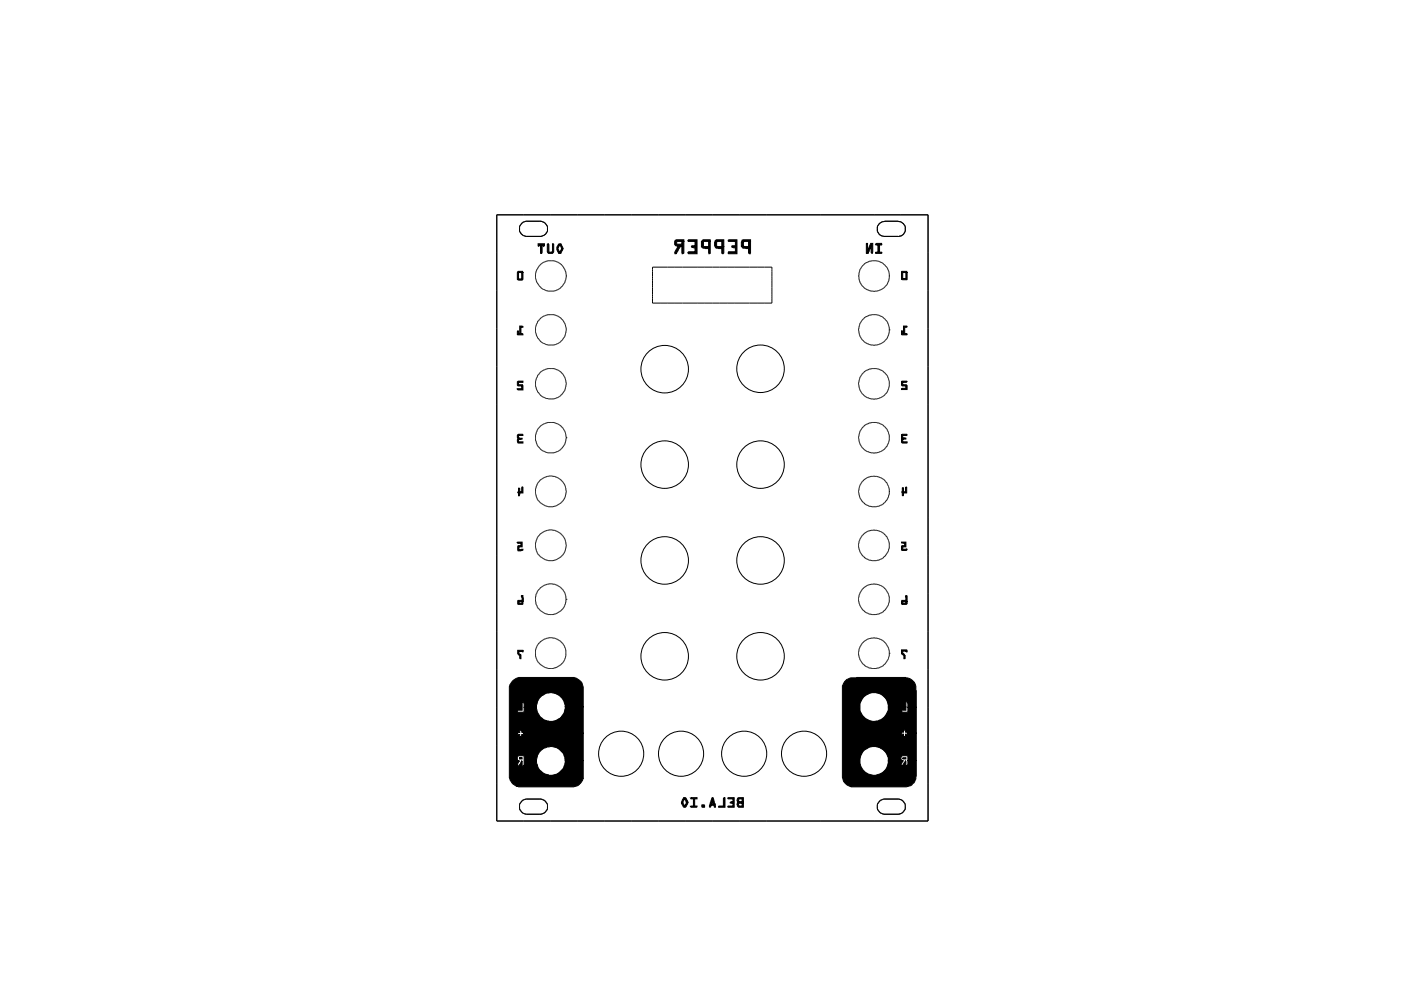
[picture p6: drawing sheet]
<svg xmlns="http://www.w3.org/2000/svg" width="297mm" height="210mm" viewBox="0 0 297 210" stroke-linecap="round" stroke-linejoin="round" font-family="sans-serif">
<g fill="none" stroke="#000" stroke-width=".21">
<path d="M105.3 45.6h91.5v128.5h-91.5zM109.8 57.6l1-.1 .1 .3h-1v1.3h.7v-1.3h.3v1.4l-.2 .2h-.8l-.2-.2zM110.5 47.5l.3-.3 .7-.3h3.2l.7 .3 .7 .9a1.75 1.75 0 0 1-.4 1.5l-1 .5h-3.2l-1-.5a1.75 1.75 0 0 1-.3-1.8zM114.1 51.7h1.3v.4l-.1 .1-.4-.3v1.8l-.3-.1v-1.7h-.3l-.1 .3zM116 51.8l.3-.1 .1 .2 .1 1.6h.6v-1.8l.3 .1v1.6l-.3 .3h-.8l-.2-.1zM118.4 51.8l.5-.1 .4 1h-.2l-.4-.8a.92 .92 0 0 0 0 1.5v.1l.4-.8h.2l-.4 1h-.4l-.4-.7v-.6zM120.1 58.5h.1M138.3 56.6h25.4v7.7h-25.4zM143.1 51l.3-.2h1.6v.4l-1.5 .1 .1 .5h1v-.6h.4l-.1 2.5-.2 .1-.1-.2v-1.4h-.3l-.8 1.4-.4 .2v-.5l.7-1.1-.5-.1-.3-.2zM145.9 50.8h1.9v3h-1.8l-.2-.2 .2-.2h1.4v-.9h-.7l-.1-.2 .1-.2h.7v-.9h-1.5zM148.7 51.2l.4-.4h1.5v.4l-1.5 .1 .1 1h1v-1.1h.4v2.5l-.3 .1-.1-.2v-.9l-1.1-.1-.4-.2zM151.8 50.8h1.7v1.5h-.5v-1.1h-.9l-.2 .2 .1 .9h1.5v1.3l-.2 .2-.3-.2v-.9l-1.2-.1-.3-.5v-.7z"/>
<path d="M154.4 50.9l1.9-.1v3l-1.9-.1 .1-.3h1.4v-.9l-.7-.1v-.3h.7v-.9h-1.4zM157.4 50.9l1.7-.1v.4l-1.5 .1 .1 1h1v-1.1h.4l-.1 2.6-.3-.2v-.9l-1.2-.1-.3-.4v-.8zM183.8 51.6l.1 .1 .1 1.4 .6-1.5h.4v2.1l-.3-.1v-1.4l-.3 .8a.72 .72 0 0 1-.7 .7zM185.6 51.8l.3-.2h1v.3h-.4v1.6h.4v.2l-1.3-.1 .1-.1h.4v-1.6h-.4zM186.4 47.5l.7-.5 .5-.1h2.8a1.96 1.96 0 0 1 1.5 1.2 1.75 1.75 0 0 1-.3 1.5l-.5 .4-.5 .1h-3.2a1.54 1.54 0 0 1-1.4-1.1v-.9zM188.6 58.5h.1M191.2 57.5h1l.1 .3h-.9v1.3h.7v-1.3h.2l-.1 1.5-1.1-.1zM110.2 69.1l.7 .1v.2h-.5v1.3h.4l.1 .3-1.2-.1 .1-.8 .1 .1v.5h.3zM188.6 69.9h.1M191.6 69.1l.7 .1-.1 .2h-.4v1.3h.4v.3l-1.1-.1v-.8l.3 .1v.5h.2zM109.7 81l.2-.2h1v.3h-1v.5h.9l.1 1.1h-1l-.2-.2 .9-.1v-.6h-.7l-.2-.1zM109.8 92.2h1.1v.1h-1l.1 .5 .7 .1v.2l-.8 .2v.4h1v.2h-1.1z"/>
<path d="M120.1 92.8h.1M191.1 80.9h1.2l-.1 .2h-.8v.5h.8l.1 .1v.9h-1.2l.2-.3h.8v-.5h-.8l-.2-.1zM191.1 92.2h1.2l-.1 .1h-.8v.5l.7 .1v.2l-.7 .1v.5h.9l-.1 .2h-.9l-.2-.1zM109.8 114.9h.9v1.1h-.7v.5h.9v.1l-1 .2-.1-.9 .1-.2h.5v-.5h-.6zM109.9 103.5l.3 .1v.7h.4v-1h.3v1.2h-.7l-.1 .6h-.2v-.6l-.1-.1 .1-.1zM188.6 104.2h.1M191.1 114.9h1v1.1h-.7v.5l.8-.1 .1 .1-.1 .2-1.1-.1 .1-.9h.6v-.5l-.7-.1zM191.3 103.5h.3v.8h.4v-1h.2v1.2h-.6l-.1 .6-.2-.1-.1-.6zM109.8 137.9l1.2 .1-.1 .2-.9-.1v.5l.4 .3v.8l-.2-.1v-.5l-.4-.5zM110.5 126.4l.4-.1 .1 1.1-.1 .2h-.9v.3h.7v-.3h.2v.5h-1l-.1-.7 .9-.1v-.7zM120.1 127.1h.1M188.6 138.5h.1"/>
<path d="M191.1 137.8l1.2 .1-.1 .3-.1-.2h-.7v.5l.5 .5-.1 .7h-.2v-.7l-.5-.4zM192 126.4h.3v1.2h-.9v.3h.7v-.3h.2v.4l-.1 .1h-.9l-.2-.1 .1-.7h.9zM108.8 144.2l1.2-.6h11.7l.5 .2 .8 .6a1.52 1.52 0 0 1 .7 1.3v4.1h-3.9a3 3 0 0 0-3.1-3 3 3 0 0 0-3 3.2h-2.6v-.9l-.2-.3-.2 .1v1.7h-.9l-.1 .3 1.4 .1v-1h2.6a3 3 0 0 0 3.2 2.9 3 3 0 0 0 2.9-3.1h3.9v5.7h-12.6l-.1-.2-.4-.1-.1-.4-.3 .1v.4h-.5v.4h.5v.5l.2 .1 .1-.1 .1-.5h.3l.2-.2h12.6v5.7h-3.9a3 3 0 0 0-3.5-2.9 3 3 0 0 0-2.4 4h-2.8v-2.1h-1.2l-.2 .3v.6l.4 .2-.4 .8v.2l.2 .1 .4-.4 .3-.7 .2 1.1 .3-.1h2.8a3 3 0 0 0 3 2.1 3 3 0 0 0 2.9-2.3v-.9h3.9v3.9a2.52 2.52 0 0 1-2.1 1.7h-12a2.5 2.5 0 0 1-1.6-1.9v-19.3a2.06 2.06 0 0 1 .8-1.4zM120 149.9h.1M179.1 144.5l.4-.4a2.94 2.94 0 0 1 2-.4l10.5-.1a2.48 2.48 0 0 1 2.3 2.8v3.6h-1.8v-.9l-.2-.3-.2 .1v1h-3.8a3 3 0 0 0-2.7-3 3 3 0 0 0-3.3 2.3 3.1 3.1 0 0 0 3.2 3.8 3 3 0 0 0 2.8-3.1h3.8v.7h-1v.3l.1 .1h1.3v-1h1.8v5.5h-1.8l-.1-.2-.4-.1-.2-.5-.2 .1v.4l-.5 .1v.4h.5v.5h.3l.1-.5h.4l.1-.2h1.8v5.7h-1.8v-1h-1.2a.58 .58 0 0 0-.3 .6 .58 .58 0 0 0 .5 .5h-3.2a3.1 3.1 0 0 0-3.7-2.9 3.1 3.1 0 0 0-2.1 4.3 3.1 3.1 0 0 0 4.7 1l.9-1.1 .2-1.3h3.2l-.5 .9a.31 .31 0 0 0 .3 .1 .31 .31 0 0 0 .3-.3l.4-.7 .1 1 .1 .1 .3-.3v-.9h1.8v3.3a2.29 2.29 0 0 1-2.1 2.3h-11.7a2.53 2.53 0 0 1-1.9-2v-19.4zM188.6 149.9h.1M110.1 160.7h.6v.2h-.6zM110.5 170l.3-.3 .7-.3h3.2a1.68 1.68 0 0 1 1.4 2l-.7 1-.7 .2h-3.2a1.59 1.59 0 0 1-1-2.6zM145 169.1a.9 .9 0 0 1 .8 .8v.2h-.2l-.4-.7a.99 .99 0 0 0-.2 1.2l.2 .3 .3-.7 .3-.1-.5 1.1h-.3l-.2-.2a1.44 1.44 0 0 1 .2-1.9zM146.4 169.2l1.4-.1v.3h-.5v1.5h.5l-.1 .3h-1.2v-.3h.5v-1.5h-.5zM148.8 170.7l.5-.1 .1 .5-.5 .1zM150.9 169.2l.3-.1 .4 1.4h-.3l-.2-.7-.3 .6 .8 .1 .1 .7-.3-.1-.1-.4h-.6v.4h-.3z"/>
<path d="M153.5 169.1l.2 .1v2h-1.3v-.3h1zM154.3 169.2l1.4-.1v2.1l-1.4-.1 .1-.2h1v-.6l-.6-.1 .3-.2h.3v-.6h-1zM156.4 169.2l1.2-.1v.9h-.2v-.6h-.6l-.2 .1 .1 .5h.9v.3l-1 .1v.3l.2 .2h.6v-.6h.2v.9h-1a.74 .74 0 0 1-.2-1.1l-.1-.4zM186.4 170l.3-.3 .7-.3h3.2a1.62 1.62 0 0 1 1.4 1.6 1.62 1.62 0 0 1-1.4 1.6h-3.2a1.68 1.68 0 0 1-1.4-2zM191.4 160.7h.7v.2h-.6z"/>
<circle cx="116.8" cy="58.5" r="3.3"/>
<circle cx="185.3" cy="58.5" r="3.3"/>
<circle cx="116.8" cy="69.9" r="3.3"/>
<circle cx="140.9" cy="78.3" r="5"/>
<circle cx="161.2" cy="78.2" r="5"/>
<circle cx="185.3" cy="69.9" r="3.3"/>
<circle cx="116.8" cy="92.8" r="3.2"/>
<circle cx="116.8" cy="81.3" r="3.2"/>
<circle cx="140.9" cy="98.5" r="5"/>
<circle cx="161.2" cy="98.5" r="5"/>
<circle cx="185.3" cy="81.4" r="3.3"/>
<circle cx="185.3" cy="92.8" r="3.3"/>
<circle cx="116.8" cy="115.6" r="3.2"/>
<circle cx="116.8" cy="104.2" r="3.2"/>
<circle cx="140.9" cy="118.8" r="5"/>
<circle cx="161.2" cy="118.8" r="5"/>
<circle cx="185.3" cy="104.2" r="3.3"/>
<circle cx="185.3" cy="115.7" r="3.2"/>
<circle cx="116.8" cy="138.5" r="3.3"/>
<circle cx="116.8" cy="127" r="3.3"/>
<circle cx="140.9" cy="139.1" r="5"/>
<circle cx="161.2" cy="139.1" r="5"/>
<circle cx="185.3" cy="127.1" r="3.3"/>
<circle cx="185.3" cy="138.5" r="3.3"/>
<circle cx="116.8" cy="149.9" r="3.3"/>
<circle cx="131.7" cy="159.8" r="4.8"/>
<circle cx="144.4" cy="159.8" r="4.8"/>
<circle cx="157.8" cy="159.8" r="4.8"/>
<circle cx="170.5" cy="159.8" r="4.8"/>
<circle cx="185.3" cy="149.9" r="3.3"/>
<circle cx="116.8" cy="161.3" r="3.3"/>
<circle cx="185.3" cy="161.3" r="3.2"/>
</g>
<g fill="#000">
<path d="M109.9 57.5h.9l.1 .2-1 .1v1.3h.7v-1.3h.3v1.4l-.2 .2h-.8l-.2-.2v-1.4zM114.1 51.7h1.3v.4l-.1 .1-.4-.3v1.8l-.3-.1v-1.7h-.3l-.1 .3zM116.1 51.7l.3 .2 .1 1.6h.6v-1.8l.3 .1v1.6l-.3 .3h-.8l-.2-.1zM118.4 51.8h.6l.3 .9h-.2l-.4-.8a.92 .92 0 0 0 0 1.5v.1l.4-.8h.2l-.4 1h-.4l-.4-.7v-.6zM143.2 50.9l1.8-.1v.4l-1.5 .1 .1 .5h1v-.6h.4l-.1 2.5-.2 .1-.1-.2v-1.4h-.3l-.8 1.4-.4 .2v-.5l.7-1.1-.5-.1-.3-.2v-.7zM145.9 50.8h1.9v3h-1.8l-.2-.2 .2-.2h1.4v-.9h-.7l-.1-.2 .1-.2h.7v-.9h-1.5zM148.7 51.2l.4-.4h1.5v.4l-1.5 .1 .1 1h1v-1.1h.4v2.5l-.3 .1-.1-.2v-.9l-1.1-.1-.4-.2zM151.6 51.1l.2-.3h1.7v1.5h-.5v-1.1h-.9l-.2 .2 .1 .9h1.5v1.3l-.2 .2-.3-.2v-.9l-1.2-.1-.1-.1-.2-.4zM154.4 50.9l1.9-.1v3l-1.9-.1 .1-.3h1.4v-.9l-.7-.1v-.3h.7v-.9h-1.4zM157.4 50.9l1.7-.1v.4l-1.5 .1 .1 1h1v-1.1h.4l-.1 2.6-.3-.2v-.9l-1.2-.1-.3-.4v-.8zM183.7 51.7h.2l.1 1.4 .6-1.5h.4v2.1l-.3-.1v-1.4l-.3 .8a.72 .72 0 0 1-.7 .7zM185.7 51.7l1.2-.1v.3h-.4v1.6h.4v.2l-1.3-.1 .1-.1h.4v-1.6h-.4z"/>
<path d="M191.2 57.5h1l.1 .3h-.9v1.3h.7v-1.3h.2l-.1 1.5-1.1-.1zM110.2 69.1l.7 .1v.2h-.5v1.3h.4l.1 .3-1.2-.1 .1-.8 .1 .1v.5h.3zM191.6 69.1l.7 .1-.1 .2h-.4v1.3h.4v.3l-1.1-.1v-.8l.3 .1v.5h.2zM109.8 92.2h1.1v.1h-1l.1 .5 .7 .1v.2l-.8 .2v.4h1v.2h-1.1zM109.9 80.8h1v.3h-1v.5h.9l.1 1.1h-1l-.2-.2 .9-.1v-.6h-.7l-.2-.1v-.7zM191.2 80.8l1.1 .1-.1 .2h-.8v.5h.8l.1 .1v.9h-1.2l.2-.3h.8v-.5h-.8l-.2-.1zM191.1 92.2h1.2l-.1 .1h-.8v.5l.7 .1v.2l-.7 .1v.5h.9l-.1 .2h-.9l-.2-.1zM109.8 114.9h.9v1.1h-.7v.5h.9v.1l-1 .2-.1-.9 .1-.2h.5v-.5h-.6zM109.9 103.5l.3 .1v.7h.4v-1h.3v1.2h-.7l-.1 .6h-.2v-.6l-.1-.1 .1-.1zM191.1 114.9h1v1.1h-.7v.5l.8-.1 .1 .1-.1 .2-1.1-.1 .1-.9h.6v-.5l-.7-.1zM191.3 103.5h.3v.8h.4v-1h.2v1.2h-.6l-.1 .6-.2-.1-.1-.6zM109.8 137.9l1.2 .1-.1 .2-.9-.1v.5l.4 .3v.8l-.2-.1v-.5l-.4-.5z"/>
<path d="M110.6 126.3h.3l.1 1.1-.1 .2h-.9v.3h.7v-.3h.2v.5h-1v-.8h.8zM191.1 137.8l1.2 .1-.1 .3-.1-.2h-.7v.5l.5 .5-.1 .7h-.2v-.7l-.5-.4zM192.1 126.3l.2 .1v1.2h-.9v.3h.7v-.3h.2v.4l-.1 .1h-.9l-.2-.1v-.5l.1-.2h.9zM108.6 144.5l.7-.6 .7-.3h11.7l.5 .2 .8 .6a1.52 1.52 0 0 1 .7 1.3v4.1h-3.9a3 3 0 0 0-3.1-3 3 3 0 0 0-3 3.2h-2.6v-.9l-.2-.3-.2 .1v1.7h-.9l-.1 .3 1.4 .1v-1h2.6a3 3 0 0 0 3.2 2.9 3 3 0 0 0 2.9-3.1h3.9v5.7h-12.6l-.1-.2-.4-.1-.1-.4-.3 .1v.4h-.5v.4h.5v.5l.2 .1 .1-.1 .1-.5h.4l.1-.2h12.6v5.7h-3.9a3 3 0 0 0-3.5-2.9 3 3 0 0 0-2.4 4h-2.8v-2.1h-1.2l-.2 .3v.6l.4 .2-.4 .8v.2l.2 .1 .4-.4 .3-.7 .2 1.1 .3-.1h2.8a3 3 0 0 0 3 2.1 3 3 0 0 0 2.9-2.3v-.9h3.9v3.9a2.52 2.52 0 0 1-2.1 1.7h-12a2.5 2.5 0 0 1-1.6-1.9v-19.3zM179.1 144.5l.4-.4a2.94 2.94 0 0 1 2-.4l10.5-.1a2.48 2.48 0 0 1 2.3 2.8v3.6h-1.8v-.9l-.2-.3-.2 .1v1h-3.8a3 3 0 0 0-2.7-3 3 3 0 0 0-3.3 2.3 3.1 3.1 0 0 0 3.2 3.8 3 3 0 0 0 2.8-3.1h3.8v.7h-1v.3l.1 .1h1.3v-1h1.8v5.5h-1.8l-.1-.2-.4-.1-.2-.5-.2 .1v.4l-.5 .1v.4h.5v.5h.3l.1-.5h.4l.1-.2h1.8v5.7h-1.8v-1h-1.2a.58 .58 0 0 0-.3 .6 .58 .58 0 0 0 .5 .5h-3.2a3.1 3.1 0 0 0-3.7-2.9 3.1 3.1 0 0 0-2.1 4.3 3.1 3.1 0 0 0 4.7 1l.9-1.1 .2-1.3h3.2l-.5 .9a.31 .31 0 0 0 .3 .1 .31 .31 0 0 0 .3-.3l.4-.7 .1 1 .1 .1 .3-.3v-.9h1.8v3.3a2.29 2.29 0 0 1-2.1 2.3h-11.7a2.53 2.53 0 0 1-1.9-2v-19.4zM110.1 160.7h.6v.2h-.6zM145 169.1a.9 .9 0 0 1 .8 .8v.2h-.2l-.4-.7a.99 .99 0 0 0-.2 1.2l.2 .3 .3-.7 .3-.1-.5 1.1h-.3l-.2-.2a1.44 1.44 0 0 1 .2-1.9zM146.4 169.2l1.4-.1v.3h-.5v1.5h.5l-.1 .3h-1.2v-.3h.5v-1.5h-.5zM148.8 170.7l.5-.1 .1 .5-.5 .1zM150.9 169.2l.3-.1 .4 1.4h-.3l-.2-.7-.3 .6 .8 .1 .1 .7-.3-.1-.1-.4h-.6l-.1 .5-.2-.1zM153.5 169.1l.2 .1v2h-1.3v-.3h1zM154.3 169.2l1.4-.1v2.1l-1.4-.1 .1-.2h1v-.6l-.6-.1 .3-.2h.3v-.6h-1z"/>
<path d="M156.4 169.2l1.2-.1v.9h-.2v-.6h-.6l-.2 .1 .1 .5h.9v.3h-.9l-.1 .4 .2 .2h.6v-.6h.2v.9h-1a.74 .74 0 0 1-.2-1.1l-.1-.4zM191.5 160.7h.6v.2h-.6z"/>
</g>
</svg>
